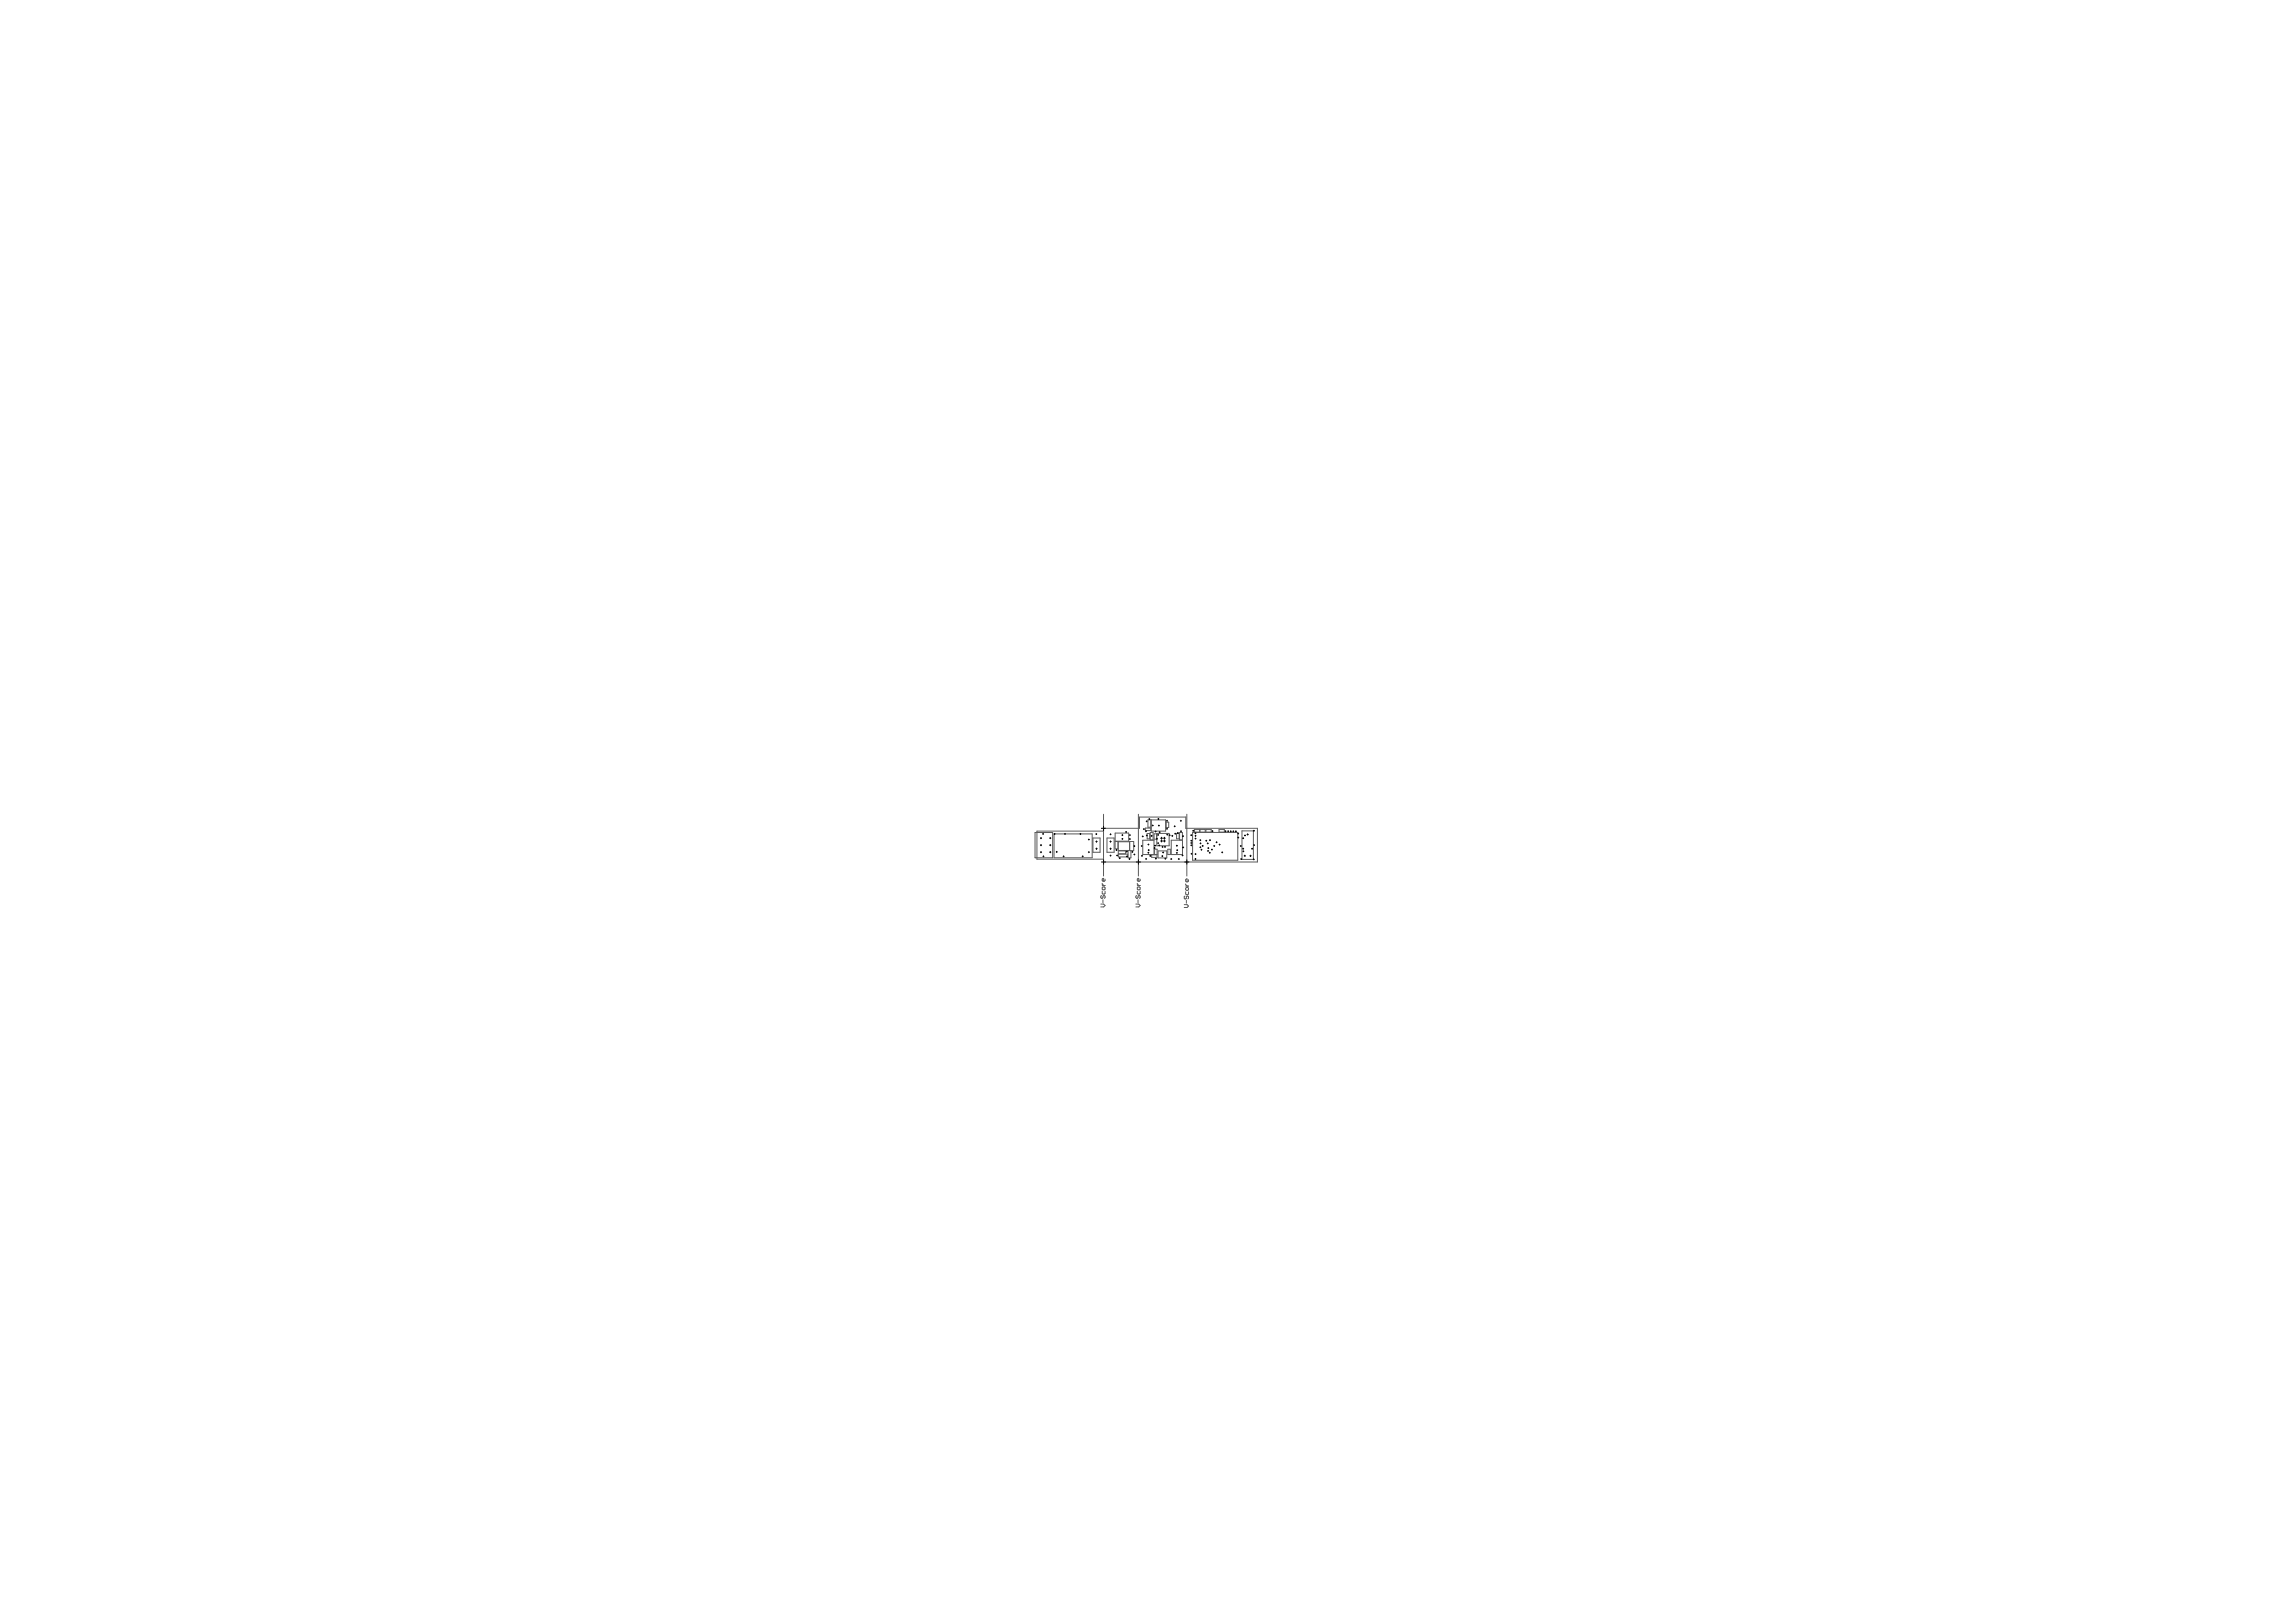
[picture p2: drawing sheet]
<svg xmlns="http://www.w3.org/2000/svg" width="2721mm" height="1900mm" viewBox="0 0 2721 1900" stroke-linecap="round" stroke-linejoin="round" font-family="sans-serif">
<g fill="none" stroke="#5a5a5a" stroke-width="1.19">
<path d="M1309 965v73M1350 965v73M1361 972h4v8h-4zM1365 972h17v13h-17zM1383 974h3v7h-3zM1407 965v73M1227 987h21v30l-21-1zM1250 988h45v29h-45zM1296 993h8v17h-8zM1309 985h-79v33h79M1309 982h42v-14h55v14h85v40h-182M1313 993h8v17h-8z"/>
<path d="M1322 997h4v9h-4zM1322 987h16v10h-16zM1339 998h-13v10h15v9h-3v-9M1339 997h5v11h-5zM1355 996h13v17h-13zM1358 981h6v3h-6zM1360 988h3v6h-3zM1364 987h3v8h-3zM1368 988h3v7h-3zM1372 988h14v14h-14zM1389 996h13v17h-13zM1395 988h3v6h-3z"/>
<path d="M1399 987h3v8h-3zM1414 987h54v32h-54zM1416 983h13v3h-13zM1423 983v3M1430 983h6v3h-6zM1445 983h7v3h-7zM1473 985h13v33h-13zM1326 1008h9v4h-9zM1326 1012h11v4h-11zM1366 1013h6v3h-6zM1369 1006h3v7h-3zM1373 1008h11v9h-11z"/>
<path d="M1385 1006h3v7h-3zM1307 1056v3l1 1 2-1v-3M1307 1052l3-1v3l-2 1zM1307 1049h3M1307 1047l2 2M1310 1042v2h-3v-2l2-1v3M1349 1056v3v1l3-1v-3M1349 1052l2-1 1 3-3 1zM1349 1047l1 2M1349 1049h3M1352 1042l-1 2h-2v-2l1-1v3M1406 1057v2l1 1 2-1v-2"/>
<path d="M1406 1053l2-1 1 2-2 1zM1406 1048l2 2M1406 1050h3M1409 1043l-1 2-2-1v-1l2-1v3M1305 1071h4l1 2-1 2h-4M1306 1061l-1 3 2 1 1-3 2-1v1v3M1308 1066v4M1347 1071h3l2 2-2 2h-3M1348 1061l-1 1 1 3 1-1 1-3h1l1 1-1 3M1349 1066v4M1404 1072h4l1 2-1 1h-4M1405 1062l-1 1 1 2 2-1 1-2 1 1-1 2"/>
<path d="M1407 1067v3"/>
</g>
<g fill="none" stroke="#000" stroke-width="1.19">
<path d="M1309 979v5M1359 973h1M1360 973v1M1362 971h1M1363 970v1M1366 978h1M1367 978v1M1373 971h1M1374 978h1M1374 970v1M1374 978v1M1383 973h1"/>
<path d="M1384 972v1M1392 979h2M1393 979v1M1400 973h1M1400 972v1M1234 993h1M1234 993v1M1236 988h2M1237 988v1M1245 993h1M1245 993v1M1250 988h1"/>
<path d="M1251 988v1M1262 988h1M1263 988v1M1281 988h1M1281 988v1M1291 995h1M1291 994v2M1299 988h2M1299 997h2M1300 988v1M1300 997v1M1306 982h5"/>
<path d="M1316 997h2M1316 989h1M1317 988v1M1317 997v1M1330 990h2M1330 994h2M1331 989v1M1331 994v1M1335 986h1M1335 985v2M1339 990h1M1339 994h1"/>
<path d="M1340 989v1M1340 994v1M1354 991h2M1355 991v1M1356 983h1M1356 982v1M1358 985h1M1359 984v2M1359 990h1M1360 989v2M1365 991h1M1366 990v1"/>
<path d="M1370 985h1M1370 985v1M1371 994h1M1372 993v2M1373 989h1M1373 999h1M1373 989v1M1373 999v1M1374 986h2M1375 986v1M1376 997h3M1376 993h3"/>
<path d="M1377 992v3M1377 996v2M1380 997h2M1380 993h2M1381 992v3M1381 996v2M1383 982h1M1383 989h2M1384 982v1M1384 988v2M1386 990h2M1387 989v1"/>
<path d="M1389 991h2M1390 990v1M1393 988h1M1394 987v2M1396 987h1M1397 986v2M1400 985h1M1400 984v2M1402 991h1M1403 990v2M1412 990h1M1412 996h1"/>
<path d="M1412 999h1M1413 989v1M1413 996v1M1413 998v2M1414 985h2M1415 984v1M1417 988h1M1417 991h1M1417 994h1M1418 987v1M1418 990v1M1418 993v1"/>
<path d="M1423 996h1M1423 1000h1M1423 995v1M1424 999v1M1430 996h1M1430 996v1M1431 1000h2M1432 999v1M1434 996h1M1435 995v1M1437 985h1M1438 984v2"/>
<path d="M1442 998h1M1443 998v1M1453 985h1M1453 984v2M1456 985h1M1456 984v2M1459 985h1M1459 985v1M1462 985h1M1462 985v1M1465 985h1M1465 985v1"/>
<path d="M1468 988h1M1468 993h1M1468 987v1M1468 992v1M1473 993h2M1474 993v1M1476 990h1M1476 989v2M1479 989h1M1479 988v2M1486 985h1M1487 984v1"/>
<path d="M1234 1002h1M1234 1010h1M1234 1001v1M1234 1009v2M1237 1015h1M1237 1014v2M1245 1002h1M1245 1010h1M1245 1001v1M1245 1009v2M1252 1010h2M1253 1009v1"/>
<path d="M1261 1015h1M1261 1014v2M1283 1015h1M1284 1014v2M1291 1010h1M1291 1009v2M1299 1006h2M1300 1005v2M1309 1019v5M1316 1006h2M1316 1014h1M1317 1005v2"/>
<path d="M1317 1013v2M1323 1007h2M1324 1007v1M1324 1014h1M1325 1013v1M1327 1017h1M1328 1016v2M1335 1009h2M1336 1015h1M1336 1009v1M1336 1014v2M1339 1018h1"/>
<path d="M1339 1017v2M1342 1010h1M1343 1009v1M1344 1003h2M1345 1013h1M1345 1002v1M1345 1012v1M1350 1019v5M1353 1003h2M1353 1014h2M1354 1002v1M1354 1014v1"/>
<path d="M1358 1018h2M1359 1017v2M1361 1011h1M1361 1001h1M1361 1007h2M1362 1010v1M1362 1000v1M1362 1007v1M1363 1014h2M1364 1014v1M1368 1005h2M1369 1002h1"/>
<path d="M1369 1004v2M1370 1002v1M1370 1018h1M1371 1017v1M1374 1002h1M1375 1001v2M1378 1015h1M1378 1004h1M1378 1014v1M1379 1003v1M1379 1010h1M1379 1010v1"/>
<path d="M1381 1004h1M1381 1018h1M1381 1003v1M1382 1017v1M1388 1018h1M1389 1017v2M1395 1011h1M1395 1002h1M1395 1008h2M1395 1002v1M1395 1010v1M1396 1007v1"/>
<path d="M1397 1018h1M1398 1017v2M1402 1014h1M1402 1013v1M1402 1004h2M1403 1004v1M1407 1019v5M1412 1002h1M1412 1012h2M1413 1001v1M1413 1011v1M1417 1018h1"/>
<path d="M1417 1012h1M1418 1017v2M1418 1012v1M1423 1004h1M1423 1003v2M1424 1007h1M1425 1006v2M1425 1002h2M1426 1002v1M1432 1008h1M1432 1005h1M1432 1008v1"/>
<path d="M1433 1004v2M1434 1011h1M1435 1010v1M1436 1007h2M1437 1006v1M1439 1002h1M1440 1002v1M1446 1001h1M1446 1000v2M1449 1010h1M1449 1010v1M1471 1003h1"/>
<path d="M1471 1018h1M1471 1002v1M1472 1017v2M1473 1006h2M1474 1009h1M1474 1005v1M1474 1008v2M1475 1014h2M1476 1013v2M1482 1014h2M1483 1013v2M1484 1006h1"/>
<path d="M1485 1005v1M1486 1018h1M1486 1002h2M1487 1018v1M1487 1001v1M1306 1022h5M1347 1022h5M1405 1022h5"/>
</g>
</svg>
